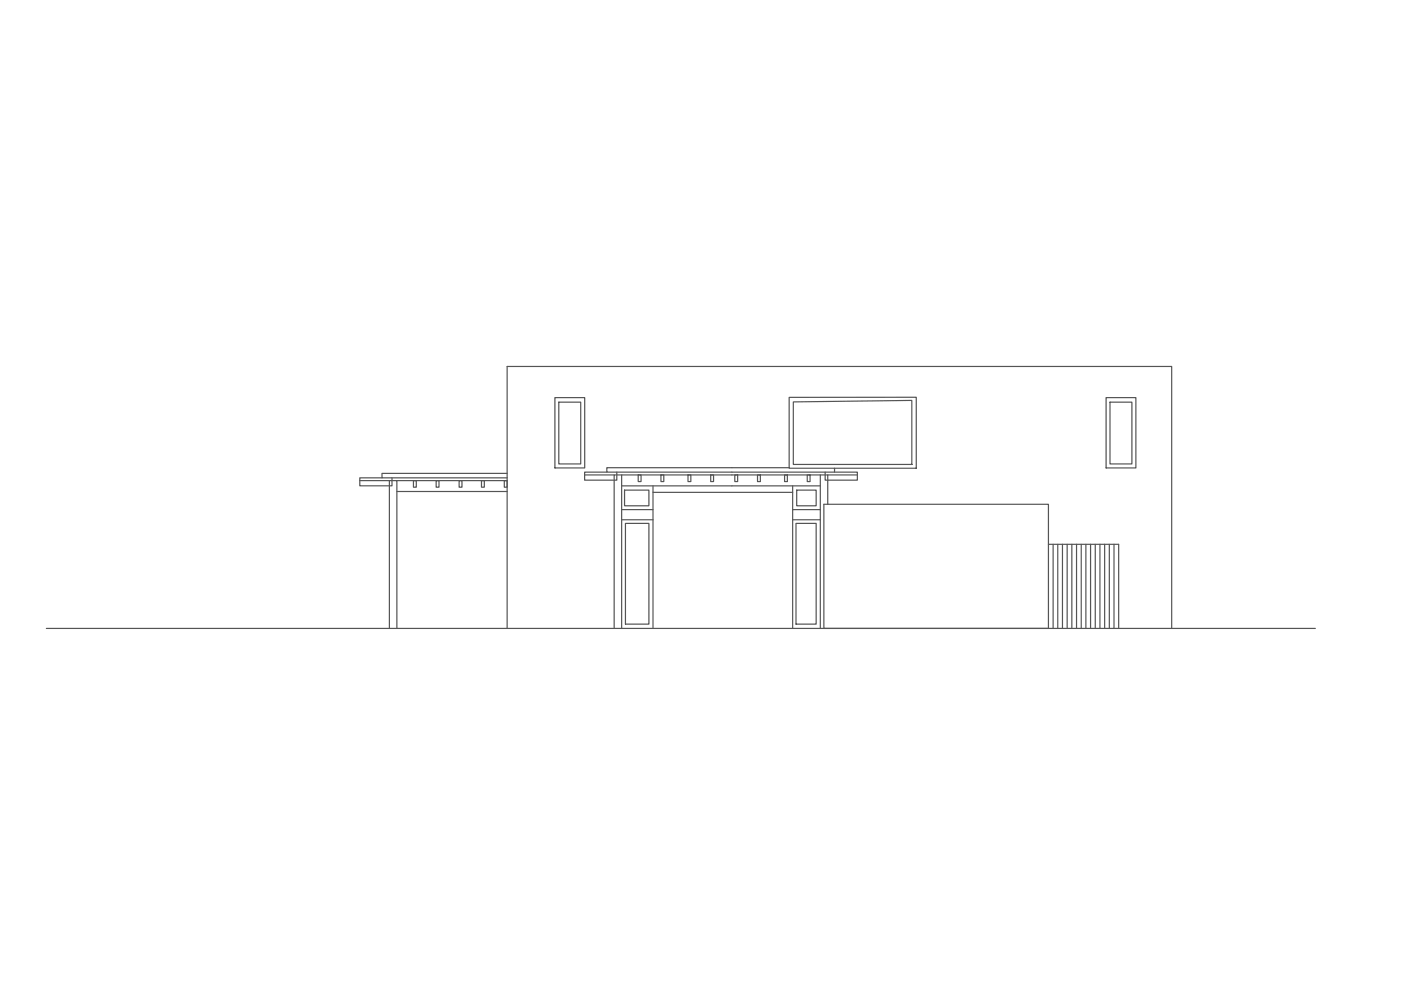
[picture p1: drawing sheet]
<svg xmlns="http://www.w3.org/2000/svg" width="297mm" height="210mm" viewBox="0 0 297 210" stroke-linecap="round" stroke-linejoin="round" font-family="sans-serif">
<!-- layer: muri -->
<g fill="none" stroke="#545454" stroke-width=".25">
<path d="M117.7 84.3h6.3v14.9h-6.3zM118.5 85.3h4.6v13.1h-4.6zM167.3 84.3l27-.1v15.1h-27zM167.3 99.2h-38.6v.9h48.2v-.8M168.2 85.2l25.1-.3v13.6h-25.1zM234.5 84.3h6.3v14.9h-6.3zM235.3 85.3h4.7v13.1h-4.7zM76.3 101.9h6.3M81 101.3h-4.7v1.7h6.8v-1.7M84.1 104.2h23.4M84.1 101.9h23.4M87.7 101.9h.6v1.4h-.6z"/>
<path d="M92.5 101.9h.6v1.4h-.6zM97.3 101.9h.6v1.4h-.6zM102.1 101.9h.6v1.4h-.6zM106.9 101.9h.6v1.4h-.6zM107.5 100.4h-26.5v.9h26.5M123.9 100.7h6.3M128.7 100.1h-4.8v1.7h6.9v-1.7M131.8 103h42.1M131.8 100.7h42.1M131.8 108.1h6.7M131.8 110.2h6.7M132.4 103.9h5.2v3.3h-5.2z"/>
<path d="M132.6 111h5v21.3h-5zM135.3 100.7h.6v1.4h-.6zM138.4 103v1.4M140.1 100.7h.6v1.4h-.6zM145.9 100.7h.6v1.4h-.6zM150.7 100.7h.6v1.4h-.6zM155.8 100.7h.6v1.4h-.6zM160.6 100.7h.6v1.4h-.6zM166.3 100.7h.6v1.4h-.6zM168.1 108.1h5.8M168.1 110.2h5.8M168.1 103v1.4"/>
<path d="M168.8 111h4.2v21.3h-4.2zM168.9 103.9h4.1v3.3h-4.1zM171.2 100.7h.6v1.4h-.6zM174.9 100.1v1.7h6.9v-1.7h-4.9M175.5 106.9v-6.2h-1.6v32.5M175.5 100.7h6.3M222.3 115.4v-8.5h-47.6v26.3h47.6v-17.8h14.9v17.8M223.3 115.4v17.8M224.3 115.4v17.8M225.3 115.4v17.8M226.3 115.4v17.8M227.3 115.4v17.8"/>
<path d="M228.2 115.4v17.8M229.2 115.4v17.8M230.2 115.4v17.8M231.2 115.4v17.8M232.2 115.4v17.8M233.2 115.4v17.8M234.2 115.4v17.8M235.2 115.4v17.8M236.2 115.4v17.8M9.8 133.2h269.1M82.6 133.2v-31.3h1.5v31.3M107.5 133.2v-55.5h140.9v55.5"/>
<path d="M130.2 133.2v-32.5h1.6v32.5M138.4 133.2v-28.8h29.7v28.8"/>
</g>
</svg>
